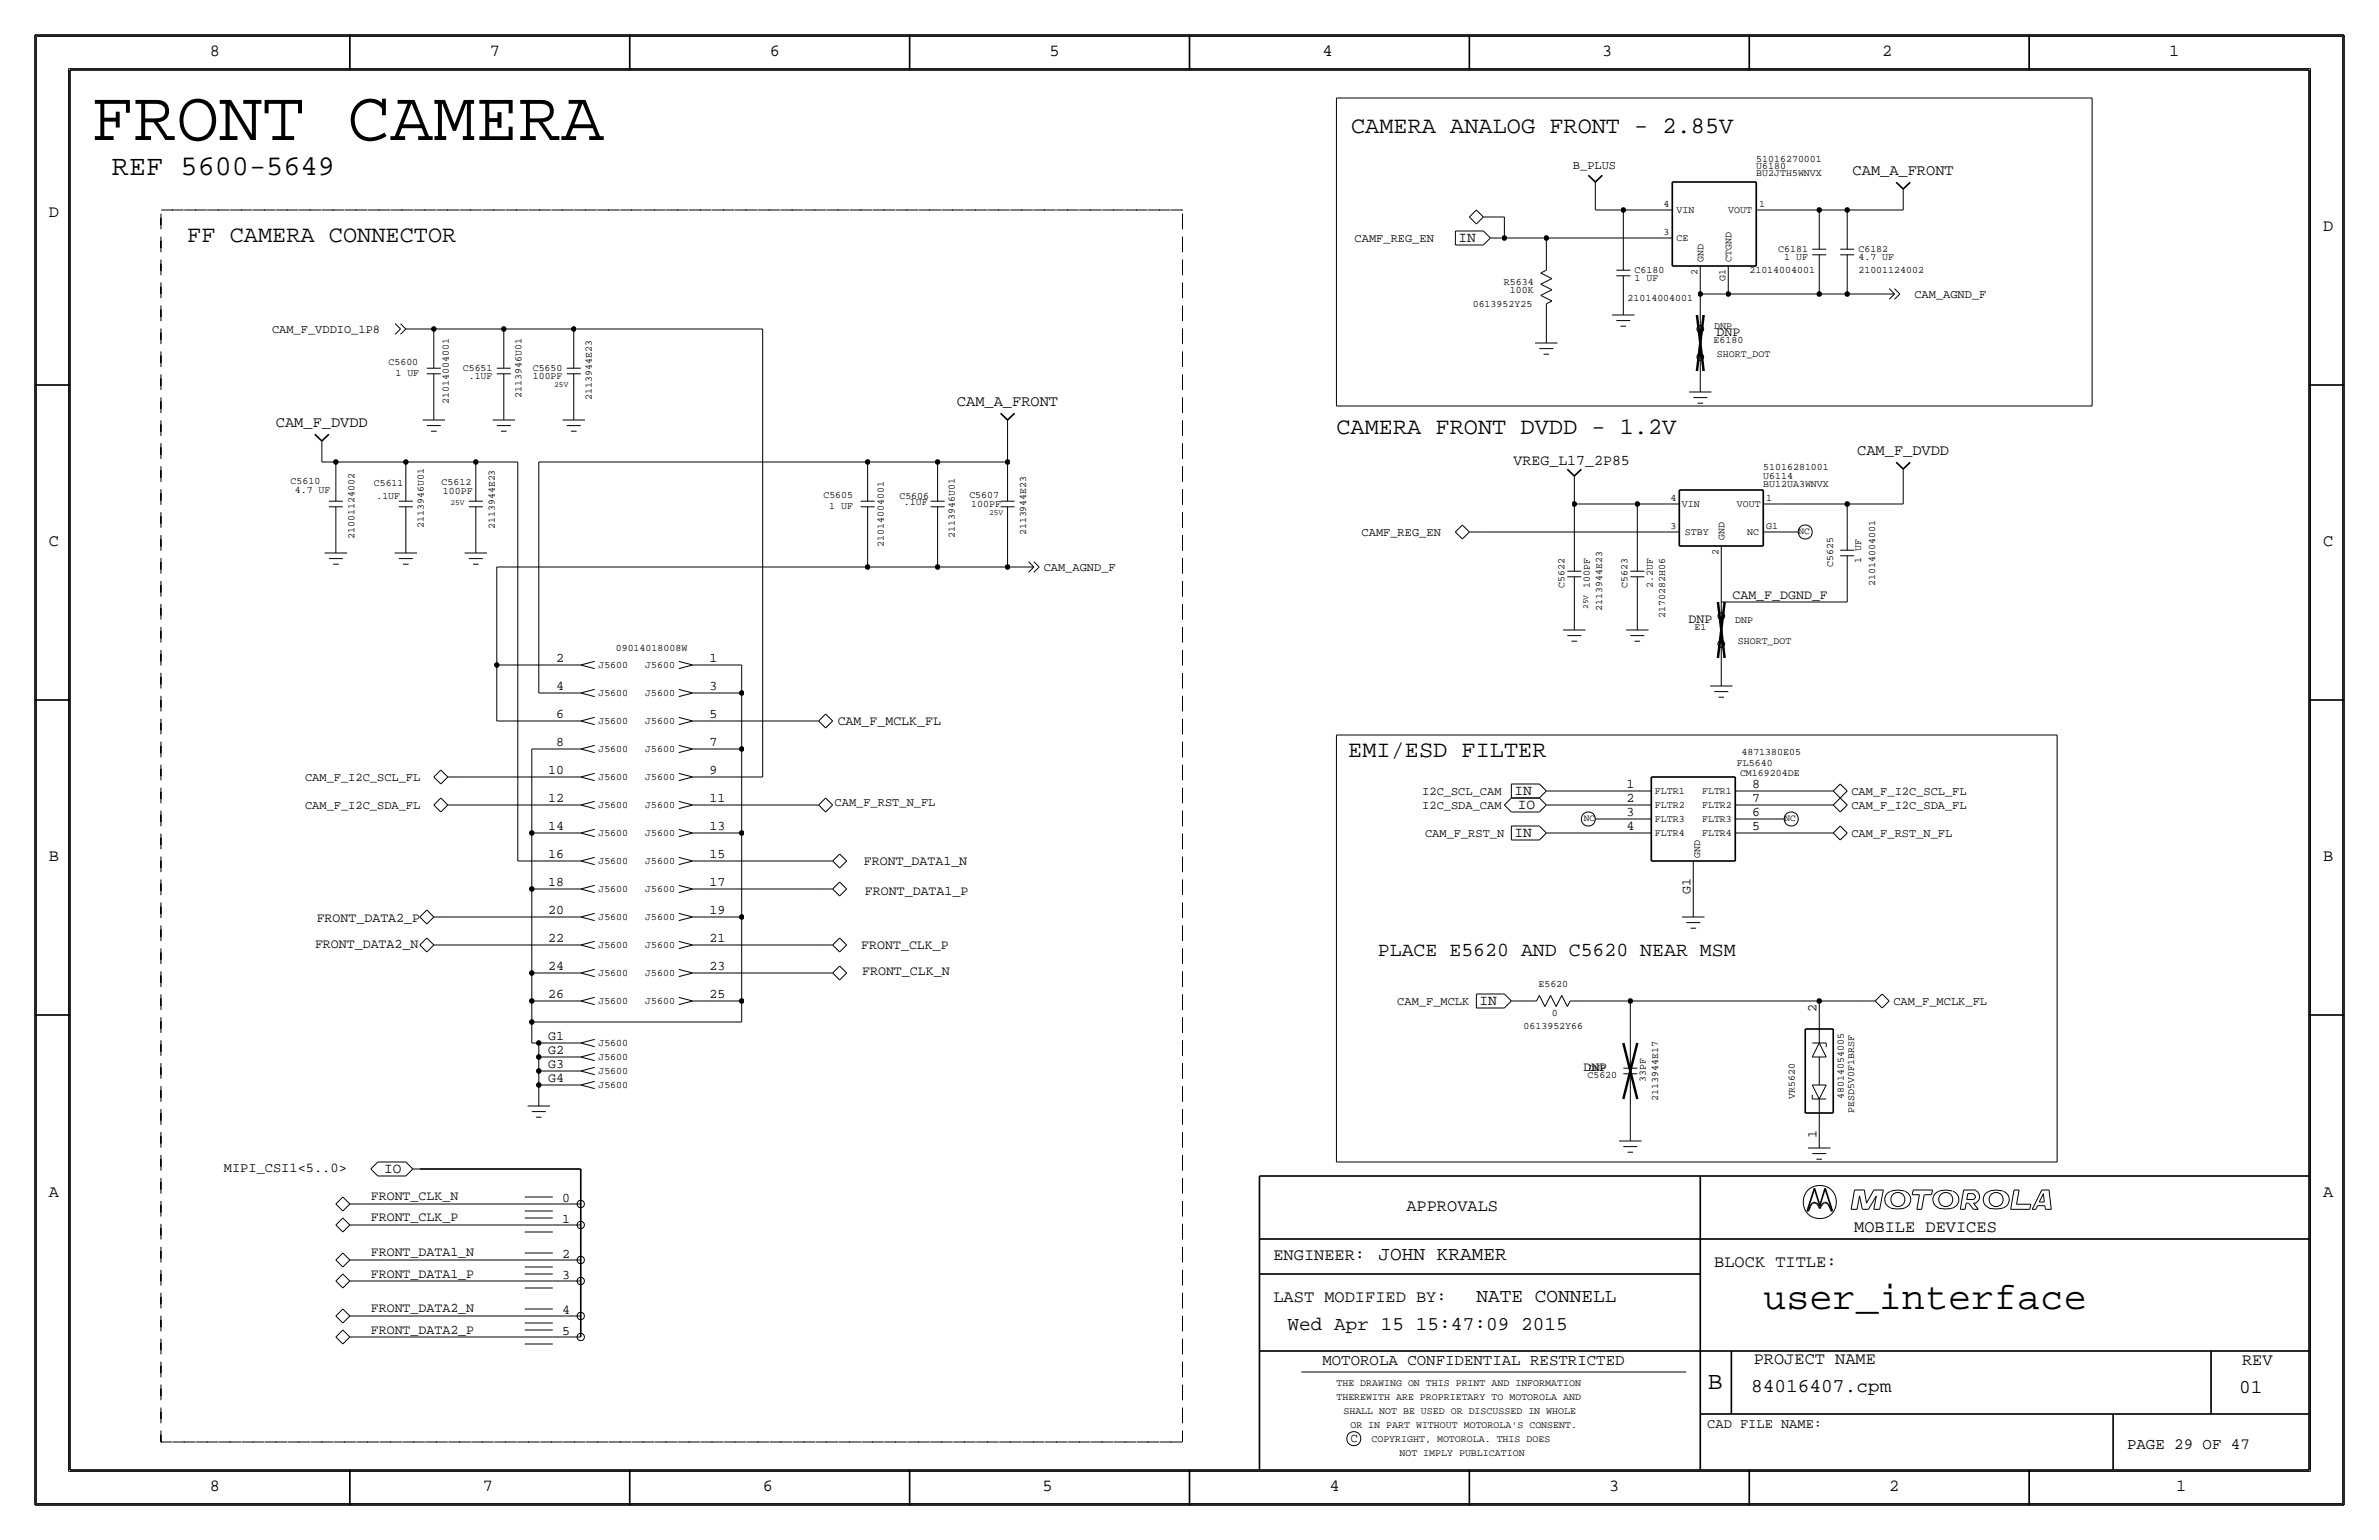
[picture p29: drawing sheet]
<svg xmlns="http://www.w3.org/2000/svg" width="432mm" height="279mm" viewBox="0 0 432 279" stroke-linecap="round" stroke-linejoin="round" font-family="sans-serif">
<defs><g id="words">
<text font-size="12.9" x="16.5" y="25.4">FRONT CAMERA</text>
<text font-size="7" x="320" y="237.5">user_interface</text>
<text font-size="5.2" x="20.3" y="31.8">REF 5600-5649</text>
<text font-size="4.5" x="310" y="252.1">B</text>
<g font-size="4.3">
<text x="245.2" y="24.2">CAMERA ANALOG FRONT - 2.85V</text>
<text x="34" y="43.9">FF CAMERA CONNECTOR</text>
<text x="242.6" y="78.7">CAMERA FRONT DVDD - 1.2V</text>
<text x="244.7" y="137.3">EMI/ESD FILTER</text>
</g>
<text font-size="3.6" x="250.1" y="173.4">PLACE E5620 AND C5620 NEAR MSM</text>
<g font-size="3.5">
<text x="250.2" y="228.6">JOHN KRAMER</text>
<text x="268" y="236.2">NATE CONNELL</text>
<text x="233.7" y="241.3">Wed Apr 15 15:47:09 2015</text>
<text x="317.9" y="252.6">84016407.cpm</text>
<text x="406.4" y="252.7">01</text>
</g>
<g font-size="3.1">
<text x="38.1" y="10.2">8</text>
<text x="88.9" y="10.2">7</text>
<text x="139.7" y="10.2">6</text>
<text x="190.5" y="10.2">5</text>
<text x="240" y="10.2">4</text>
<text x="290.8" y="10.2">3</text>
<text x="341.6" y="10.2">2</text>
<text x="393.7" y="10.2">1</text>
<text x="8.9" y="39.4">D</text>
<text x="421.6" y="41.9">D</text>
<text x="8.9" y="99.1">C</text>
<text x="421.6" y="99.1">C</text>
<text x="8.9" y="156.2">B</text>
<text x="421.6" y="156.2">B</text>
<text x="8.9" y="217.2">A</text>
<text x="255.3" y="219.7">APPROVALS</text>
<text x="421.6" y="217.2">A</text>
<text x="336.5" y="223.5">MOBILE DEVICES</text>
<text x="231.1" y="228.6">ENGINEER:</text>
<text x="311.2" y="229.9">BLOCK TITLE:</text>
<text x="231.1" y="236.2">LAST MODIFIED BY:</text>
<text x="318.3" y="247.5">PROJECT NAME</text>
<text x="407" y="247.6">REV</text>
<text x="38.1" y="270.5">8</text>
<text x="87.6" y="270.5">7</text>
<text x="138.4" y="270.5">6</text>
<text x="189.2" y="270.5">5</text>
<text x="241.3" y="270.5">4</text>
<text x="292.1" y="270.5">3</text>
<text x="342.9" y="270.5">2</text>
<text x="395" y="270.5">1</text>
</g>
<g font-size="2.9">
<text x="240" y="247.6">MOTOROLA CONFIDENTIAL RESTRICTED</text>
<text x="386.1" y="262.9">PAGE 29 OF 47</text>
</g>
<g font-size="2.8">
<text x="336.3" y="31.8">CAM_A_FRONT</text>
<text x="50.1" y="77.5">CAM_F_DVDD</text>
<text x="173.7" y="73.7">CAM_A_FRONT</text>
<text x="337.1" y="82.5">CAM_F_DVDD</text>
</g>
<text font-size="2.7" x="274.7" y="84.3">VREG_L17_2P85</text>
<g font-size="2.6">
<text x="264.7" y="43.9">IN</text>
<text x="274.9" y="144.2">IN</text>
<text x="275.5" y="146.8">IO</text>
<text x="274.9" y="151.8">IN</text>
<text x="268.5" y="182.3">IN</text>
<text x="69.7" y="212.8">IO</text>
</g>
<g font-size="2.5">
<text x="40.6" y="212.6">MIPI_CSI1&lt;5..0&gt;</text>
<text x="309.9" y="259.1">CAD FILE NAME:</text>
</g>
<g font-size="2.4">
<text x="311.6" y="61">DNP</text>
<text x="306.5" y="113">DNP</text>
<text x="314.5" y="108.7">CAM_F_DGND_F</text>
<text x="100.9" y="125.2">4</text>
<text x="100.9" y="120.1">2</text>
<text x="128.8" y="125.2">3</text>
<text x="128.8" y="120.1">1</text>
<text x="100.9" y="130.3">6</text>
<text x="128.8" y="130.3">5</text>
<text x="152" y="131.5">CAM_F_MCLK_FL</text>
<text x="100.9" y="135.4">8</text>
<text x="128.8" y="135.4">7</text>
<text x="99.5" y="140.5">10</text>
<text x="128.8" y="140.5">9</text>
<text x="295.2" y="143">1</text>
<text x="318" y="143">8</text>
<text x="99.5" y="145.5">12</text>
<text x="128.8" y="145.5">11</text>
<text x="295.2" y="148.1">3</text>
<text x="295.2" y="145.5">2</text>
<text x="318" y="145.5">7</text>
<text x="318" y="148.1">6</text>
<text x="99.5" y="155.7">16</text>
<text x="99.5" y="150.6">14</text>
<text x="128.8" y="155.7">15</text>
<text x="128.8" y="150.6">13</text>
<text x="295.2" y="150.6">4</text>
<text x="318" y="150.6">5</text>
<text x="99.5" y="160.8">18</text>
<text x="128.8" y="160.8">17</text>
<text x="156.8" y="157">FRONT_DATA1_N</text>
<text x="57.5" y="167.3">FRONT_DATA2_P</text>
<text x="99.5" y="165.9">20</text>
<text x="128.8" y="165.9">19</text>
<text x="157" y="162.4">FRONT_DATA1_P</text>
<text x="306.8" y="162.1" transform="rotate(-90 306.8 162.1)">G1</text>
<text x="57.2" y="172">FRONT_DATA2_N</text>
<text x="99.5" y="170.9">22</text>
<text x="128.8" y="170.9">21</text>
<text x="156.3" y="172.2">FRONT_CLK_P</text>
<text x="99.5" y="176">24</text>
<text x="128.8" y="176">23</text>
<text x="156.5" y="176.9">FRONT_CLK_N</text>
<text x="99.5" y="181.1">26</text>
<text x="128.8" y="181.1">25</text>
<text x="329.7" y="183.6" transform="rotate(-90 329.7 183.6)">2</text>
<text x="99.5" y="191.3">G2</text>
<text x="99.5" y="188.7">G1</text>
<text x="99.5" y="196.3">G4</text>
<text x="99.5" y="193.8">G3</text>
<text x="287.4" y="194.3">DNP</text>
<text x="329.7" y="206.4" transform="rotate(-90 329.7 206.4)">1</text>
<text x="67.3" y="217.7">FRONT_CLK_N</text>
<text x="67.3" y="221.6">FRONT_CLK_P</text>
<text x="102" y="218">0</text>
<text x="102" y="221.8">1</text>
<text x="67.3" y="227.8">FRONT_DATA1_N</text>
<text x="67.3" y="231.9">FRONT_DATA1_P</text>
<text x="102" y="232">3</text>
<text x="102" y="228.2">2</text>
<text x="67.3" y="237.9">FRONT_DATA2_N</text>
<text x="102" y="238.4">4</text>
<text x="67.3" y="242.1">FRONT_DATA2_P</text>
<text x="102" y="242.2">5</text>
</g>
<text font-size="2.3" x="245.1" y="261.6">C</text>
<g font-size="2.2">
<text x="285.5" y="30.6">B_PLUS</text>
<text x="245.9" y="43.9">CAMF_REG_EN</text>
<text x="347.5" y="54.1">CAM_AGND_F</text>
<text x="49.4" y="60.5">CAM_F_VDDIO_1P8</text>
<text x="247.1" y="97.3">CAMF_REG_EN</text>
<text x="189.4" y="103.6">CAM_AGND_F</text>
<text x="55.4" y="141.7">CAM_F_I2C_SCL_FL</text>
<text x="55.4" y="146.8">CAM_F_I2C_SDA_FL</text>
<text x="151.5" y="146.2">CAM_F_RST_N_FL</text>
<text x="258.2" y="144.3">I2C_SCL_CAM</text>
<text x="258.2" y="146.8">I2C_SDA_CAM</text>
<text x="336" y="146.8">CAM_F_I2C_SDA_FL</text>
<text x="336" y="144.3">CAM_F_I2C_SCL_FL</text>
<text x="258.7" y="151.9">CAM_F_RST_N</text>
<text x="336" y="151.9">CAM_F_RST_N_FL</text>
<text x="253.6" y="182.4">CAM_F_MCLK</text>
<text x="343.7" y="182.4">CAM_F_MCLK_FL</text>
</g>
<g font-size="1.8">
<text x="318.8" y="29.5">51016270001</text>
<text x="318.8" y="32">BU2JTH5WNVX</text>
<text x="318.8" y="30.7">U6180</text>
<text x="301.9" y="37.6">4</text>
<text x="304.3" y="38.7">VIN</text>
<text x="313.7" y="38.7">VOUT</text>
<text x="319.3" y="37.6">1</text>
<text x="301.9" y="42.7">3</text>
<text x="304.3" y="43.8">CE</text>
<text x="309.2" y="47.5" transform="rotate(-90 309.2 47.5)">GND</text>
<text x="314.3" y="47.5" transform="rotate(-90 314.3 47.5)">CTGND</text>
<text x="322.8" y="45.7">C6181</text>
<text x="323.8" y="47.2">1 UF</text>
<text x="337.3" y="45.7">C6182</text>
<text x="337.3" y="47.2">4.7 UF</text>
<text x="273" y="51.7">R5634</text>
<text x="274.1" y="53.2">100K</text>
<text x="296.7" y="51.1">1 UF</text>
<text x="296.7" y="49.5">C6180</text>
<text x="308.1" y="49.9" transform="rotate(-90 308.1 49.9)">2</text>
<text x="313.2" y="50.9" transform="rotate(-90 313.2 50.9)">G1</text>
<text x="317.5" y="49.5">21014004001</text>
<text x="337.3" y="49.5">21001124002</text>
<text x="267.3" y="55.7">0613952Y25</text>
<text x="295.4" y="54.6">21014004001</text>
<text x="311.2" y="59.7">DNP</text>
<text x="311" y="62.2">E6180</text>
<text x="311.6" y="64.8">SHORT_DOT</text>
<text x="70.5" y="66.2">C5600</text>
<text x="71.8" y="68.2">1 UF</text>
<text x="84" y="67.3">C5651</text>
<text x="85.1" y="68.8">.1UF</text>
<text x="96.7" y="67.3">C5650</text>
<text x="96.7" y="68.8">100PF</text>
<text x="81.5" y="73.3" transform="rotate(-90 81.5 73.3)">21014004001</text>
<text x="94.6" y="72.2" transform="rotate(-90 94.6 72.2)">2113946U01</text>
<text x="107.4" y="72.5" transform="rotate(-90 107.4 72.5)">2113944E23</text>
<text x="52.7" y="87.7">C5610</text>
<text x="53.5" y="89.5">4.7 UF</text>
<text x="67.8" y="88.2">C5611</text>
<text x="80.1" y="87.9">C5612</text>
<text x="80.4" y="89.6">100PF</text>
<text x="320" y="88.3">BU12UA3WNVX</text>
<text x="320" y="85.3">51016281001</text>
<text x="320" y="86.8">U6114</text>
<text x="68.3" y="90.5">.1UF</text>
<text x="76.9" y="95.8" transform="rotate(-90 76.9 95.8)">2113946U01</text>
<text x="149.5" y="90.3">C5605</text>
<text x="150.5" y="92.3">1 UF</text>
<text x="163.2" y="90.5">C5606</text>
<text x="164.1" y="91.7">.1UF</text>
<text x="175.9" y="90.3">C5607</text>
<text x="176.3" y="91.9">100PF</text>
<text x="303.2" y="90.9">4</text>
<text x="305.3" y="92">VIN</text>
<text x="315.3" y="92">VOUT</text>
<text x="320.5" y="90.9">1</text>
<text x="64.4" y="97.8" transform="rotate(-90 64.4 97.8)">21001124002</text>
<text x="89.8" y="96" transform="rotate(-90 89.8 96)">2113944E23</text>
<text x="160.4" y="99.2" transform="rotate(-90 160.4 99.2)">21014004001</text>
<text x="173.3" y="97.5" transform="rotate(-90 173.3 97.5)">2113946U01</text>
<text x="186.2" y="97.1" transform="rotate(-90 186.2 97.1)">2113944E23</text>
<text x="303.2" y="96">3</text>
<text x="305.8" y="97.1">STBY</text>
<text x="311.9" y="100.7" transform="rotate(-90 311.9 100.7)">2</text>
<text x="313" y="98" transform="rotate(-90 313 98)">GND</text>
<text x="317.1" y="97.1">NC</text>
<text x="320.5" y="96">G1</text>
<text x="284" y="106.6" transform="rotate(-90 284 106.6)">C5622</text>
<text x="288.5" y="106.6" transform="rotate(-90 288.5 106.6)">100PF</text>
<text x="295.4" y="106.6" transform="rotate(-90 295.4 106.6)">C5623</text>
<text x="300" y="106.6" transform="rotate(-90 300 106.6)">2.2UF</text>
<text x="332.7" y="102.9" transform="rotate(-90 332.7 102.9)">C5625</text>
<text x="337.8" y="102.1" transform="rotate(-90 337.8 102.1)">1 UF</text>
<text x="340.4" y="106.3" transform="rotate(-90 340.4 106.3)">21014004001</text>
<text x="290.8" y="110.8" transform="rotate(-90 290.8 110.8)">2113944E23</text>
<text x="302.3" y="112.1" transform="rotate(-90 302.3 112.1)">2170282H06</text>
<text x="315" y="113">DNP</text>
<text x="111.8" y="118.1">09014018008W</text>
<text x="307.6" y="114.3">E1</text>
<text x="315.4" y="116.8">SHORT_DOT</text>
<text x="108.6" y="121.3">J5600</text>
<text x="117.1" y="121.3">J5600</text>
<text x="108.6" y="131.4">J5600</text>
<text x="108.6" y="126.3">J5600</text>
<text x="117.1" y="131.4">J5600</text>
<text x="117.1" y="126.3">J5600</text>
<text x="108.6" y="136.5">J5600</text>
<text x="117.1" y="136.5">J5600</text>
<text x="316.1" y="137">4871380E05</text>
<text x="108.6" y="141.6">J5600</text>
<text x="117.1" y="141.6">J5600</text>
<text x="315.3" y="139">FL5640</text>
<text x="315.8" y="140.9">CM169204DE</text>
<text x="108.6" y="146.7">J5600</text>
<text x="117.1" y="146.7">J5600</text>
<text x="300.4" y="149.2">FLTR3</text>
<text x="300.4" y="146.7">FLTR2</text>
<text x="300.4" y="144.1">FLTR1</text>
<text x="308.9" y="146.7">FLTR2</text>
<text x="308.9" y="149.2">FLTR3</text>
<text x="308.9" y="144.1">FLTR1</text>
<text x="108.6" y="151.7">J5600</text>
<text x="117.1" y="151.7">J5600</text>
<text x="300.4" y="151.7">FLTR4</text>
<text x="308.6" y="155.6" transform="rotate(-90 308.6 155.6)">GND</text>
<text x="308.9" y="151.7">FLTR4</text>
<text x="108.6" y="161.9">J5600</text>
<text x="108.6" y="156.8">J5600</text>
<text x="117.1" y="161.9">J5600</text>
<text x="117.1" y="156.8">J5600</text>
<text x="108.6" y="167">J5600</text>
<text x="117.1" y="167">J5600</text>
<text x="108.6" y="172.1">J5600</text>
<text x="117.1" y="172.1">J5600</text>
<text x="108.6" y="177.1">J5600</text>
<text x="117.1" y="177.1">J5600</text>
<text x="279.2" y="179.1">E5620</text>
<text x="108.6" y="182.2">J5600</text>
<text x="117.1" y="182.2">J5600</text>
<text x="281.7" y="184.3">0</text>
<text x="108.6" y="189.8">J5600</text>
<text x="276.5" y="186.7">0613952Y66</text>
<text x="108.6" y="197.5">J5600</text>
<text x="108.6" y="194.9">J5600</text>
<text x="108.6" y="192.4">J5600</text>
<text x="288.1" y="195.6">C5620</text>
<text x="288.3" y="194.3">DNP</text>
<text x="298.7" y="196.2" transform="rotate(-90 298.7 196.2)">33PF</text>
<text x="301" y="199.7" transform="rotate(-90 301 199.7)">2113944E17</text>
<text x="325.8" y="199.4" transform="rotate(-90 325.8 199.4)">VR5620</text>
<text x="334.7" y="199.4" transform="rotate(-90 334.7 199.4)">48014054005</text>
<text x="336.5" y="201.9" transform="rotate(-90 336.5 201.9)">PESD5V0F1BRSF</text>
<text x="242.6" y="251.5">THE DRAWING ON THIS PRINT AND INFORMATION</text>
<text x="242.6" y="254">THEREWITH ARE PROPRIETARY TO MOTOROLA AND</text>
<text x="243.8" y="256.5">SHALL NOT BE USED OR DISCUSSED IN WHOLE</text>
<text x="245.1" y="259.1">OR IN PART WITHOUT MOTOROLA'S CONSENT.</text>
<text x="248.9" y="261.6">COPYRIGHT, MOTOROLA. THIS DOES</text>
<text x="254" y="264.2">NOT IMPLY PUBLICATION</text>
</g>
<g font-size="1.7">
<text x="326.4" y="96.9">NC</text>
<text x="287.5" y="149">NC</text>
<text x="323.9" y="149">NC</text>
</g>
<g font-size="1.4">
<text x="100.6" y="70.2">25V</text>
<text x="81.8" y="91.6">25V</text>
<text x="179.5" y="93.5">25V</text>
<text x="288.3" y="110.5" transform="rotate(-90 288.3 110.5)">25V</text>
</g>
</g></defs>
<g fill="none" stroke="#000" stroke-width=".3">
<path d="M6.3 6.4v266.7zM6.4 6.4h419zM12.7 12.7h406.4zM12.7 12.7v254zM63.5 6.4v6.3zM114.3 6.4v6.3zM165.1 6.4v6.3zM215.9 6.3v6.4zM266.7 6.4v6.3zM317.5 6.4v6.3zM368.3 6.4v6.3zM419.1 12.7v254z"/>
<path d="M425.4 6.4v266.7zM288.3 31.8l1.3 1.2zM289.6 33l1.2-1.2zM303.5 33h15.3zM303.5 33v15.3zM318.8 33v15.3zM344.2 33.1l1.2 1.2zM345.4 34.3l1.3-1.2zM303.5 48.3h15.3zM308.6 59.7v5.1zM6.3 69.8h6.4zM57.2 78.8l1.2 1.2z"/>
<path d="M181.6 75l1.3 1.2zM182.9 76.2l1.2-1.2zM419.1 69.8h6.3zM58.4 80l1.3-1.2zM284.5 85.1l1.3 1.3zM285.7 86.4l1.3-1.3zM304.8 88.9v10.2zM304.8 99.1h15.2zM304.8 88.9h15.2zM320 88.9v10.2zM344.2 83.9l1.2 1.2zM345.4 85.1l1.3-1.2z"/>
<path d="M312.4 111.8v5zM6.3 127h6.4zM419.1 127h6.3zM299.7 141v15.2zM299.7 141h15.3zM299.7 156.2h15.3zM315 141v15.2zM6.3 184.1h6.4zM327.7 186.7v15.2zM327.7 186.7h5zM332.7 186.7v15.2zM419.1 184.1h6.3z"/>
<path d="M76.2 212.1h29.2zM105.4 218.4v3.8zM105.4 212.1v6.3zM228.6 213.4v53.3zM228.6 213.4h190.5zM308.6 213.4v53.3zM327.7 201.9h5zM328 219.7h.2zM328.4 219.4l-.2 .3zM328.6 218.8l-.2 .6zM328.8 218.5l-.2 .3zM329 218.3l.2-.1z"/>
<path d="M329 218.3l-.2 .2zM329.2 218.2h.2zM329.3 215.6l-1.3 4.1zM329.3 215.6l1 3.1zM329.4 218.2l.2 .1zM329.6 218.3l.3 .2zM329.9 218.5l.2 .3zM330.1 218.8l.2 .5zM330.5 218.8l-.2 .5zM330.8 218.5l-.3 .3zM331 218.3l-.2 .2zM331 218.3l.2-.1z"/>
<path d="M331.2 218.2h.2zM331.3 215.6l1.3 4.1zM331.3 215.6l-1 3.1zM331.4 218.2l.2 .1zM331.6 218.3l.2 .2zM331.8 218.5l.2 .3zM332 218.8l.3 .6zM332.3 219.4l.1 .3zM332.4 219.7h.2zM105.4 222.2v6.4zM105.4 228.6v3.8zM105.4 232.4v6.4z"/>
<path d="M105.4 238.8v3.8zM228.6 231.1h80zM228.6 224.8h190.5zM228.6 245.1h190.5zM308.6 256.5h110.5zM314.2 245.1v11.4zM383.5 256.5v10.2zM401.3 245.1v11.4zM6.4 273h419zM12.7 266.7h406.4zM63.5 266.7v6.4zM114.3 266.7v6.4z"/>
<path d="M165.1 266.7v6.4zM215.9 266.7v6.3zM266.7 266.7v6.4zM317.5 266.7v6.4zM368.3 266.7v6.4z"/>
</g>
<g fill="none" stroke="#000" stroke-width=".18">
<path d="M6.6 6.6h418.6zM6.6 6.6v266.2zM12.4 12.4v254.6zM12.4 12.4h407zM242.6 17.8v55.9zM242.6 17.8h137.1zM379.7 17.8v55.9zM419.4 12.4v254.6zM425.2 6.6v266.2zM266.7 39.4l1.3 1.2zM268 38.1l-1.3 1.3zM268 38.1l1.2 1.3z"/>
<path d="M269.2 39.4l-1.2 1.2zM269.2 39.4h2.6zM271.8 39.4h1.3zM273 39.4v3.8zM289.6 35.6v2.5zM289.6 33v2.6zM289.6 38.1h5zM294.6 38.1h6.4zM294.6 38.1v6.3zM301 38.1h2.5zM318.8 38.1h2.5zM321.3 38.1h8.9z"/>
<path d="M330.2 38.1v2.5zM330.2 38.1h5.1zM335.3 38.1h10.1zM335.3 38.1v2.5zM345.4 36.8v1.3zM345.4 34.3v2.5zM71.7 58.7l1 1zM72.7 59.7l-1 1zM72.7 58.7l1 1zM73.7 59.7l-1 1zM73.7 59.7h1.2zM74.9 59.7h3.8z"/>
<path d="M78.7 59.7h12.7zM78.7 59.7v2.5zM91.4 59.7h12.7zM91.4 59.7v2.5zM104.1 59.7h34.3zM104.1 59.7v2.5zM138.4 59.7v81.3zM264.2 41.9h5zM264.2 41.9v2.5zM264.2 44.4h5zM269.2 41.9l1.3 1.3zM270.5 43.2l-1.3 1.3z"/>
<path d="M270.5 43.2h1.3zM271.8 43.2h1.3zM273 43.2h7.7zM279.7 51.6l2-1.1zM279.7 53.6l2 1zM279.7 49.5l1-.5zM279.7 51.6l2 1zM279.7 53.6l2-1zM279.7 49.5l2 1zM280.7 57.2v2.5zM280.7 43.2h20.3zM280.7 43.2v3.8z"/>
<path d="M280.7 47v2zM280.7 55.1v2zM280.7 59.7v2.5zM280.7 55.1l1-.5zM292.6 57.2h4.1zM293.4 50h2.5zM293.4 58.2h2.5zM293.4 49h2.5zM294.1 59.2h1zM294.6 50v4.6zM294.6 44.5v4.5zM294.6 54.6v2.6z"/>
<path d="M301 43.2h2.5zM308.6 53.3h5.1zM308.6 50.8v2.5zM308.6 53.3v3.9zM308.6 48.3v2.5zM308.6 57.2v2.5zM313.7 53.3h16.5zM313.7 50.8v2.5zM313.7 48.3v2.5zM328.9 46.2h2.6zM328.9 45.2h2.6zM330.2 50.8v2.5z"/>
<path d="M330.2 46.2v4.6zM330.2 40.6v4.6zM330.2 53.3h5.1zM334 46.2h2.5zM334 45.2h2.5zM335.3 53.3h6.3zM335.3 50.8v2.5zM335.3 46.2v4.6zM335.3 40.6v4.6zM341.6 53.3h2.3zM342.9 54.3l1-1zM342.9 52.4l1 .9z"/>
<path d="M343.9 52.4l.9 .9zM343.9 54.3l.9-1zM76.7 76.2h4.1zM77.5 66.8h2.5zM77.5 77.2h2.5zM77.5 67.8h2.5zM78.2 78.2h1zM78.7 72.4v1.3zM78.7 67.8v4.6zM78.7 62.2v4.6zM78.7 73.7v2.5zM89.4 76.2h4.1z"/>
<path d="M90.2 67.8h2.5zM90.2 77.2h2.5zM90.2 66.8h2.5zM90.9 78.2h1zM91.4 72.4v1.3zM91.4 67.8v4.6zM91.4 62.2v4.6zM91.4 73.7v2.5zM102.1 76.2h4.1zM102.9 67.8h2.5zM102.9 77.2h2.5zM102.9 66.8h2.5z"/>
<path d="M103.6 78.2h1zM104.1 72.4v1.3zM104.1 67.8v4.6zM104.1 62.2v4.6zM104.1 73.7v2.5zM182.9 78.7v5.1zM182.9 76.2v2.5zM242.6 73.7h137.1zM278.6 62.2h4.1zM279.4 63.2h2.5zM280.2 64.3h1zM306.6 71.1h4z"/>
<path d="M307.3 72.1h2.6zM308.1 73.2h1zM308.6 67.3v1.3zM308.6 64.8v2.5zM308.6 68.6v2.5zM58.4 83.8h2.6zM58.4 82.5v1.3zM58.4 80v2.5zM59.7 90.9h2.5zM59.7 91.9h2.5zM61 96.5v1.3zM61 83.8h12.7z"/>
<path d="M61 83.8v2.6zM61 91.9v4.6zM61 86.4v4.5zM61 97.8v2.5zM72.4 91.9h2.5zM72.4 90.9h2.5zM73.7 96.5v1.3zM73.7 83.8h12.7zM73.7 83.8v2.6zM73.7 91.9v4.6zM73.7 86.4v4.5zM73.7 97.8v2.5z"/>
<path d="M85.1 91.9h2.5zM85.1 90.9h2.5zM86.4 96.5v1.3zM86.4 83.8h7.6zM86.4 83.8v2.6zM86.4 91.9v4.6zM86.4 86.4v4.5zM86.4 97.8v2.5zM94 83.8v72.4zM97.8 83.8v41.9zM97.8 83.8h59.7zM156.2 91.9h2.5z"/>
<path d="M156.2 90.9h2.5zM157.5 96.5v6.4zM157.5 83.8h12.7zM157.5 83.8v2.6zM157.5 91.9v4.6zM157.5 86.4v4.5zM168.9 90.9h2.5zM168.9 91.9h2.5zM170.2 96.5v6.4zM170.2 83.8h12.7zM170.2 83.8v2.6zM170.2 91.9v4.6z"/>
<path d="M170.2 86.4v4.5zM181.6 90.9h2.5zM181.6 91.9h2.5zM182.9 96.5v6.4zM182.9 83.8v2.6zM182.9 91.9v4.6zM182.9 86.4v4.5zM264.2 96.5l1.2 1.3zM265.4 95.2l1.3 1.3zM265.4 95.2l-1.2 1.3zM266.7 96.5l-1.3 1.3zM266.7 96.5h2.5z"/>
<path d="M269.2 96.5h33.1zM285.8 91.4h11.4zM285.8 88.9v2.5zM285.8 91.4v7.7zM285.8 86.4v2.5zM285.8 99.1v4.5zM297.2 91.4h5.1zM297.2 91.4v7.7zM297.2 99.1v4.5zM302.3 96.5h2.5zM302.3 91.4h2.5zM312.4 99.1v2.5z"/>
<path d="M320 96.5h2.6zM320 91.4h2.6zM322.6 96.5h1.3zM322.6 91.4h12.7zM323.8 96.5h2.6zM334 99.8h2.5zM335.3 91.4h10.1zM335.3 91.4v3.9zM335.3 95.2v4.6zM345.4 87.6v3.8zM345.4 85.1v2.5zM58.9 100.3h4.1z"/>
<path d="M59.7 101.3h2.5zM60.5 102.4h1zM71.6 100.3h4.1zM72.4 101.3h2.5zM73.2 102.4h1zM84.3 100.3h4.1zM85.1 101.3h2.5zM85.9 102.4h1zM90.2 102.9v17.8zM90.2 102.9h67.3zM123.2 120l2.5 .7zM157.5 102.9h12.7z"/>
<path d="M170.2 102.9h12.7zM182.9 102.9h2.5zM185.4 102.9h2.3zM186.7 101.9l1 1zM186.7 103.8l1-.9zM187.7 103.8l.9-.9zM187.7 101.9l.9 1zM283.7 114.3h4.1zM284.5 103.6h2.5zM284.5 104.6h2.5zM284.5 115.3h2.5zM285.2 116.3h1.1z"/>
<path d="M285.8 109.2v2.6zM285.8 104.6v4.6zM285.8 111.8v2.5zM295.1 114.3h4.1zM295.9 104.6h2.5zM295.9 115.3h2.5zM295.9 103.6h2.5zM296.7 116.3h1zM297.2 109.2v2.6zM297.2 104.6v4.6zM297.2 111.8v2.5zM312.4 119.4v2.5z"/>
<path d="M312.4 109.2h22.9zM312.4 101.6v7.6zM312.4 116.8v2.6zM312.4 109.2v2.6zM334 100.8h2.5zM335.3 105.4v3.8zM335.3 100.8v4.6zM80 139.7l1.3 1.3zM80 139.7l-1.3 1.3zM90.2 130.8h12.7zM90.2 120.6v10.2zM90.2 120.7h12.7z"/>
<path d="M96.5 135.9v15.2zM96.5 135.9h6.4zM97.8 125.7h5.1zM102.9 135.9h2.5zM102.9 130.8h2.5zM102.9 125.7h2.5zM102.9 120.7h2.5zM105.4 135.9l2.5-.7zM105.4 135.9l2.5 .7zM105.4 130.8l2.5-.7zM105.4 130.8l2.5 .7zM105.4 125.7l2.5-.6z"/>
<path d="M105.4 125.7l2.5 .7zM105.4 120.7l2.5-.7zM105.4 120.7l2.5 .6zM123.2 135.2l2.5 .7zM123.2 136.6l2.5-.7zM123.2 130.1l2.5 .7zM123.2 131.5l2.5-.7zM123.2 125.1l2.5 .6zM123.2 126.4l2.5-.7zM123.2 121.3l2.5-.6zM125.7 135.9h2.6zM125.7 130.8h2.6z"/>
<path d="M125.7 125.7h2.6zM125.7 120.7h2.6zM128.3 130.8h17.7zM128.3 135.9h6.3zM128.3 125.7h6.3zM128.3 120.7h6.3zM134.6 135.9v15.2zM134.6 125.7v10.2zM134.6 120.6v5.1zM146 130.8h2.6zM148.6 130.8l1.3 1.3zM148.6 130.8l1.3-1.3z"/>
<path d="M149.9 129.5l1.2 1.3zM151.1 130.8l-1.2 1.3zM242.6 133.3v77.5zM242.6 133.3h130.8zM310.4 124.5h4.1zM311.1 125.5h2.6zM311.9 126.5h1zM312.4 121.9v2.6zM373.4 133.3v77.5zM78.7 146l1.3 1.3zM78.7 141l1.3 1.2zM80 144.8l1.3 1.2z"/>
<path d="M80 144.8l-1.3 1.2zM81.3 146l-1.3 1.3zM81.3 141l-1.3 1.2zM81.3 146h2.5zM81.3 141h2.5zM83.8 141h19.1zM83.8 146h19.1zM94 156.2h8.9zM96.5 151.1v10.2zM96.5 151.1h6.4zM102.9 156.2h2.5zM102.9 151.1h2.5z"/>
<path d="M102.9 146h2.5zM102.9 141h2.5zM105.4 156.2l2.5-.7zM105.4 156.2l2.5 .7zM105.4 151.1l2.5-.6zM105.4 151.1l2.5 .7zM105.4 146l2.5-.6zM105.4 146l2.5 .7zM105.4 141l2.5-.7zM105.4 141l2.5 .6zM123.2 155.5l2.5 .7zM123.2 156.9l2.5-.7z"/>
<path d="M123.2 150.5l2.5 .6zM123.2 151.8l2.5-.7zM123.2 145.4l2.5 .6zM123.2 146.7l2.5-.7zM123.2 140.3l2.5 .7zM123.2 141.6l2.5-.6zM125.7 156.2h2.6zM125.7 151.1h2.6zM125.7 146h2.6zM125.7 141h2.6zM128.3 141h10.1zM128.3 146h17.8z"/>
<path d="M128.3 156.2h20.3zM128.3 151.1h6.3zM134.6 151.1v15.3zM146 146h2.6zM148.6 156.2h2.5zM148.6 146l1.3 1.3zM148.6 146l1.3-1.2zM149.9 144.8l1.2 1.2zM151.1 156.2l1.3 1.3zM151.1 156.2l1.3-1.3zM151.1 146l-1.2 1.3zM152.4 154.9l1.3 1.3z"/>
<path d="M153.7 156.2l-1.3 1.3zM273 146l1.3 1.3zM274.3 142.2h5.1zM274.3 142.2v2.6zM274.3 144.8h5.1zM274.3 144.8l-1.3 1.2zM274.3 149.9h5.1zM274.3 149.9v2.5zM274.3 152.4h5.1zM274.3 147.3h5.1zM279.4 142.2l1.3 1.3zM279.4 144.8l1.3 1.2z"/>
<path d="M279.4 149.9l1.3 1.2zM280.7 143.5l-1.3 1.3zM280.7 146h1.2zM280.7 146l-1.3 1.3zM280.7 151.1l-1.3 1.3zM280.7 143.5h1.2zM280.7 151.1h1.2zM281.9 143.5h15.3zM281.9 146h15.3zM281.9 151.1h15.3zM289.6 148.6h2.5zM292.1 148.6h5.1z"/>
<path d="M297.2 151.1h2.5zM297.2 148.6h2.5zM297.2 146h2.5zM297.2 143.5h2.5zM307.3 158.7v5.1zM307.3 156.2v2.6zM315 146h2.5zM315 148.6h2.5zM315 151.1h2.5zM315 143.5h2.5zM317.5 143.5h12.7zM317.5 146h12.7z"/>
<path d="M317.5 151.1h12.7zM317.5 148.6h3.8zM321.3 148.6h2.5zM330.2 143.5h2.5zM330.2 146h2.5zM330.2 151.1h2.5zM332.7 143.5l1.3 1.3zM332.7 146l1.3 1.3zM332.7 146l1.3-1.2zM332.7 151.1l1.3 1.3zM332.7 151.1l1.3-1.2zM334 142.2l1.3 1.3z"/>
<path d="M334 144.8l1.3 1.2zM334 149.9l1.3 1.2zM334 142.2l-1.3 1.3zM335.3 143.5l-1.3 1.3zM335.3 146l-1.3 1.3zM335.3 151.1l-1.3 1.3zM76.2 166.4l1.3 1.2zM76.2 171.4l1.3 1.3zM77.5 165.1l1.2 1.3zM77.5 170.2l1.2 1.2zM77.5 165.1l-1.3 1.3zM77.5 170.2l-1.3 1.2z"/>
<path d="M78.7 166.4h2.6zM78.7 171.4h2.6zM78.7 166.4l-1.2 1.2zM78.7 171.4l-1.2 1.3zM81.3 171.4h21.6zM81.3 166.4h21.6zM96.5 176.5v5.1zM96.5 161.3v15.2zM96.5 176.5h6.4zM96.5 161.3h6.4zM102.9 176.5h2.5zM102.9 171.4h2.5z"/>
<path d="M102.9 166.4h2.5zM102.9 161.3h2.5zM105.4 176.5l2.5-.6zM105.4 176.5l2.5 .7zM105.4 171.4l2.5-.6zM105.4 171.4l2.5 .7zM105.4 166.4l2.5-.7zM105.4 166.4l2.5 .6zM105.4 161.3l2.5-.7zM105.4 161.3l2.5 .7zM123.2 175.9l2.5 .6zM123.2 177.2l2.5-.7z"/>
<path d="M123.2 170.8l2.5 .6zM123.2 172.1l2.5-.7zM123.2 165.7l2.5 .7zM123.2 167l2.5-.6zM123.2 160.6l2.5 .7zM123.2 162l2.5-.7zM125.7 176.5h2.6zM125.7 171.4h2.6zM125.7 166.4h2.6zM125.7 161.3h2.6zM128.3 176.5h20.3zM128.3 161.3h20.3z"/>
<path d="M128.3 171.4h20.3zM128.3 166.4h6.3zM134.6 166.4v15.2zM148.6 161.3h2.5zM148.6 176.5h2.5zM148.6 171.4h2.5zM151.1 161.3l1.3 1.3zM151.1 161.3l1.3-1.3zM151.1 176.5l1.3 1.3zM151.1 176.5l1.3-1.2zM151.1 171.4l1.3 1.3zM151.1 171.4l1.3-1.2z"/>
<path d="M152.4 160l1.3 1.3zM152.4 175.3l1.3 1.2zM152.4 170.2l1.3 1.2zM153.7 161.3l-1.3 1.3zM153.7 176.5l-1.3 1.3zM153.7 171.4l-1.3 1.3zM305.3 166.4h4.1zM306.1 167.4h2.5zM306.8 168.4h1zM307.3 163.8v2.6zM96.5 189.2h1.3zM96.5 185.4v3.8z"/>
<path d="M96.5 181.6v3.8zM96.5 185.4h38.1zM96.5 181.6h6.4zM97.8 196.8h5.1zM97.8 194.3v2.6zM97.8 196.8v1.3zM97.8 194.3h5.1zM97.8 191.8v2.5zM97.8 191.8h5.1zM97.8 189.2v2.6zM97.8 189.2h5.1zM97.8 198.1v2.6z"/>
<path d="M102.9 196.8h2.5zM102.9 194.3h2.5zM102.9 191.8h2.5zM102.9 189.2h2.5zM102.9 181.6h2.5zM105.4 196.8l2.5-.6zM105.4 196.8l2.5 .7zM105.4 194.3l2.5-.7zM105.4 194.3l2.5 .7zM105.4 191.8l2.5-.7zM105.4 191.8l2.5 .6zM105.4 189.2l2.5-.6z"/>
<path d="M105.4 189.2l2.5 .7zM105.4 181.6l2.5-.7zM105.4 181.6l2.5 .7zM123.2 180.9l2.5 .7zM123.2 182.3l2.5-.7zM125.7 181.6h2.6zM128.3 181.6h6.3zM134.6 181.6v3.8zM268 180.3h5zM268 180.3v2.6zM268 182.9h5zM273 180.3l1.3 1.3z"/>
<path d="M274.3 181.6l-1.3 1.3zM274.3 181.6h1.3zM275.6 181.6h1.3zM276.9 181.6h2zM279.4 180.6l-.5 1zM279.4 180.6l1 2zM281.4 180.6l-1 2zM281.4 180.6l1 2zM283.5 180.6l-1.1 2zM283.5 180.6l1 2zM285 181.6l-.5 1zM285 181.6h2z"/>
<path d="M287 181.6h8.9zM294.6 194.8h2.6zM294.6 193.8h2.6zM295.9 199.4v5.1zM295.9 181.6v7.6zM295.9 194.8v4.6zM295.9 189.2v4.6zM295.9 181.6h34.3zM328.9 199.4h2.6zM328.9 191.8h2.6zM328.9 189.2h2.6zM328.9 196.8l1.3 2.6z"/>
<path d="M328.9 196.8h2.6zM328.9 198.6v.8zM330.2 181.6h7.6zM330.2 181.6v2.5zM330.2 184.1v5.1zM330.2 199.4v5.1zM330.2 191.8v5.1zM330.2 189.2l1.3 2.6zM330.2 189.2l-1.3 2.6zM331.5 196.8l-1.3 2.6zM331.5 189.2v.8zM337.8 181.6h2.6z"/>
<path d="M340.4 181.6l1.2 1.3zM340.4 181.6l1.2-1.3zM341.6 180.3l1.3 1.3zM342.9 181.6l-1.3 1.3zM61 218.4l1.2 1.3zM62.2 217.2l-1.2 1.2zM62.2 217.2l1.3 1.2zM63.5 218.4h2.5zM63.5 218.4l-1.3 1.3zM66 218.4h29.2zM67.3 212.1l1.3 1.3zM68.6 210.8l-1.3 1.3z"/>
<path d="M68.6 213.4h5.1zM68.6 210.8h5.1zM73.7 210.8l1.2 1.3zM74.9 212.1h1.3zM74.9 212.1l-1.2 1.3zM95.2 218.4h5.1zM95.2 217.2h5.1zM95.2 219.7h5.1zM95.8 200.7h4zM96.5 201.7h2.6zM97.3 202.7h1zM100.3 218.4h2.6z"/>
<path d="M102.9 218.4h2.5zM242.6 210.8h130.8zM293.9 207h4zM294.6 208h2.6zM295.4 209h1zM295.9 204.5v2.5zM328.2 208.3h4zM328.9 209.3h2.6zM329.7 210.3h1zM330.2 204.5v1.2zM330.2 205.7v2.6zM336 219.4h1.1z"/>
<path d="M336.6 215.9h1.8zM336.6 215.9l-.6 3.5zM337.5 217l-.4 2.4zM337.5 217l.5 2.4zM338 219.4h1.1zM338.4 215.9l.4 2.4zM340.1 219.4h1.1zM340.1 215.9h1.7zM340.1 215.9l-1.3 2.4zM340.6 217l-1.5 2.4zM340.6 217l-.5 2.4zM341.8 215.9l-.6 3.5z"/>
<path d="M343.1 216.2a1.6 1.6 0 0 0-1 1.5 1.6 1.6 0 0 0 1.1 1.5M345.7 216.1h-.2a4 4 0 0 0-2.3 .1M345.7 216.2a1.59 1.59 0 0 1 1.1 1.5 1.59 1.59 0 0 1-1.1 1.5 5.1 5.1 0 0 1-2.5 0M347.1 216.8h1.3zM347.3 215.9l-.2 .9zM347.3 215.9h3.5zM347.9 219.4h.9zM348.4 216.8l-.5 2.6zM349.2 216.8l-.4 2.6zM349.2 216.8h1.4zM350.8 215.9l-.2 .9zM354.4 216.1a3.1 3.1 0 0 0-3.3 .7 1.62 1.62 0 0 0 .8 2.4"/>
<path d="M354.4 219.2a5.1 5.1 0 0 1-2.5 0M354.5 216.2a1.59 1.59 0 0 1 1 1.5 1.59 1.59 0 0 1-1 1.5M355.8 219.4h.9zM356.4 215.9l-.6 3.5zM356.4 215.9h2.2zM356.9 218.3l-.2 1.1zM356.9 218.3h.4zM357 217.6h1.2zM357.2 216.6l-.2 1zM357.2 216.6h1zM357.3 218.3l.9 1.1zM358.1 216.7a.5 .5 0 0 1 .4 .4 .5 .5 0 0 1-.4 .5"/>
<path d="M358.2 219.4h.9zM358.2 218.3l.9 1.1zM358.2 218.3h.4zM358.5 216a1.24 1.24 0 0 1 .8 1.1 1.24 1.24 0 0 1-.8 1.2M363.5 216.1a3.1 3.1 0 0 0-3.3 .7 1.62 1.62 0 0 0 .8 2.4M363.6 219.2a5.1 5.1 0 0 1-2.6 0M363.6 216.2a1.59 1.59 0 0 1 1.1 1.5 1.59 1.59 0 0 1-1.1 1.5M364.9 219.4h3.5zM365.6 215.9l-.7 3.5zM365.6 215.9h.9zM366 218.5h2.6zM366.5 215.9l-.5 2.6z"/>
<path d="M368.6 218.5l-.2 .9zM368.9 219.4h.6zM369.8 218.7h1.3zM369.8 218.7l-.3 .7zM370.1 218.1h.9zM370.6 215.9l-1.7 3.5zM370.6 215.9h1.3zM370.9 216.6l-.8 1.5zM370.9 216.6l.1 1.5zM371.1 218.7l.1 .7zM371.2 219.4h1.1zM371.9 215.9l.4 3.5z"/>
<path d="M61 238.8l1.2 1.2zM61 232.4l1.2 1.3zM61 228.6l1.2 1.3zM61 222.2l1.2 1.3zM62.2 237.5l-1.2 1.3zM62.2 231.1l-1.2 1.3zM62.2 227.3l-1.2 1.3zM62.2 221l-1.2 1.2zM62.2 237.5l1.3 1.3zM62.2 231.1l1.3 1.3zM62.2 227.3l1.3 1.3zM62.2 221l1.3 1.2z"/>
<path d="M63.5 238.8h2.5zM63.5 232.4h2.5zM63.5 228.6h2.5zM63.5 222.2h2.5zM63.5 238.8l-1.3 1.2zM63.5 232.4l-1.3 1.3zM63.5 228.6l-1.3 1.3zM63.5 222.2l-1.3 1.3zM66 238.8h29.2zM66 228.6h29.2zM66 232.4h29.2zM66 222.2h29.2z"/>
<path d="M95.2 238.8h5.1zM95.2 237.5h5.1zM95.2 228.6h5.1zM95.2 227.3h5.1zM95.2 229.9h5.1zM95.2 232.4h5.1zM95.2 231.1h5.1zM95.2 233.7h5.1zM95.2 222.2h5.1zM95.2 221h5.1zM95.2 223.5h5.1zM100.3 222.2h2.6z"/>
<path d="M100.3 228.6h2.6zM100.3 232.4h2.6zM100.3 238.8h2.6zM102.9 222.2h2.5zM102.9 228.6h2.5zM102.9 232.4h2.5zM102.9 238.8h2.5zM61 242.6l1.2 1.2zM62.2 241.3l-1.2 1.3zM62.2 241.3l1.3 1.3zM63.5 242.6h2.5zM63.5 242.6l-1.3 1.2z"/>
<path d="M66 242.6h29.2zM95.2 240h5.1zM95.2 242.6h5.1zM95.2 241.3h5.1zM95.2 243.8h5.1zM100.3 242.6h2.6zM102.9 242.6h2.5zM236.2 248.9h69.9zM6.6 272.8h418.6zM12.4 267h407z"/>
<circle cx="308.6" cy="59.7" r=".61"/>
<circle cx="308.6" cy="64.8" r=".61"/>
<circle cx="327.7" cy="96.5" r="1.28"/>
<circle cx="312.4" cy="116.8" r=".61"/>
<circle cx="312.4" cy="111.8" r=".61"/>
<circle cx="288.3" cy="148.6" r="1.28"/>
<circle cx="325.1" cy="148.6" r="1.28"/>
<circle cx="105.4" cy="218.4" r=".67"/>
<circle cx="330.3" cy="218.1" r="3"/>
<circle cx="344.5" cy="217.6" r="1.28"/>
<circle cx="353.2" cy="217.6" r="1.28"/>
<circle cx="362.3" cy="217.6" r="1.28"/>
<circle cx="105.4" cy="232.4" r=".67"/>
<circle cx="105.4" cy="222.3" r=".67"/>
<circle cx="105.4" cy="238.8" r=".67"/>
<circle cx="105.4" cy="228.6" r=".67"/>
<circle cx="105.4" cy="242.6" r=".67"/>
<circle cx="245.7" cy="261" r="1.28"/>
</g>
<path d="M29.2 38.1v223.5zM29.2 38.1h185.4zM214.6 38.1v223.5zM29.2 261.6h185.4z" fill="none" stroke="#000" stroke-width=".18" stroke-dasharray="2.1" stroke-linecap="butt"/>
<g fill="#000" stroke="#000" stroke-width=".18">
<circle cx="294.6" cy="38.1" r=".41"/>
<circle cx="330.2" cy="38.1" r=".41"/>
<circle cx="335.3" cy="38.1" r=".41"/>
<circle cx="78.7" cy="59.7" r=".41"/>
<circle cx="91.4" cy="59.7" r=".41"/>
<circle cx="104.1" cy="59.7" r=".41"/>
<circle cx="273" cy="43.2" r=".41"/>
<circle cx="280.7" cy="43.2" r=".41"/>
<circle cx="308.6" cy="53.3" r=".41"/>
<circle cx="313.7" cy="53.3" r=".41"/>
<circle cx="330.2" cy="53.3" r=".41"/>
<circle cx="335.3" cy="53.3" r=".41"/>
<circle cx="61" cy="83.8" r=".41"/>
<circle cx="73.7" cy="83.8" r=".41"/>
<circle cx="86.4" cy="83.8" r=".41"/>
<circle cx="157.5" cy="83.8" r=".41"/>
<circle cx="170.2" cy="83.8" r=".41"/>
<circle cx="182.9" cy="83.8" r=".41"/>
<circle cx="285.7" cy="91.4" r=".41"/>
<circle cx="297.2" cy="91.4" r=".41"/>
<circle cx="335.3" cy="91.4" r=".41"/>
<circle cx="157.5" cy="102.9" r=".41"/>
<circle cx="170.2" cy="102.9" r=".41"/>
<circle cx="182.9" cy="102.9" r=".41"/>
<circle cx="90.2" cy="120.7" r=".41"/>
<circle cx="134.6" cy="135.9" r=".41"/>
<circle cx="134.6" cy="125.7" r=".41"/>
<circle cx="96.5" cy="151.1" r=".41"/>
<circle cx="134.6" cy="151.1" r=".41"/>
<circle cx="96.5" cy="176.5" r=".41"/>
<circle cx="96.5" cy="161.3" r=".41"/>
<circle cx="134.6" cy="166.4" r=".41"/>
<circle cx="96.5" cy="185.4" r=".41"/>
<circle cx="96.5" cy="181.6" r=".41"/>
<circle cx="97.8" cy="191.8" r=".41"/>
<circle cx="97.8" cy="194.3" r=".41"/>
<circle cx="97.8" cy="189.2" r=".41"/>
<circle cx="97.8" cy="196.9" r=".41"/>
<circle cx="134.6" cy="181.6" r=".41"/>
<circle cx="295.9" cy="181.6" r=".41"/>
<circle cx="330.2" cy="181.6" r=".41"/>
</g>
<path d="M308 57.2l1.2 10.1zM309.2 57.1l-1.2 10.2zM311.8 109.2l1.2 10.2zM313 109.2l-1.2 10.2zM294.6 189.2l2.6 10.2zM297.2 189.2l-2.6 10.2z" fill="none" stroke="#000" stroke-width=".45"/>
<use href="#words"/>
</svg>
